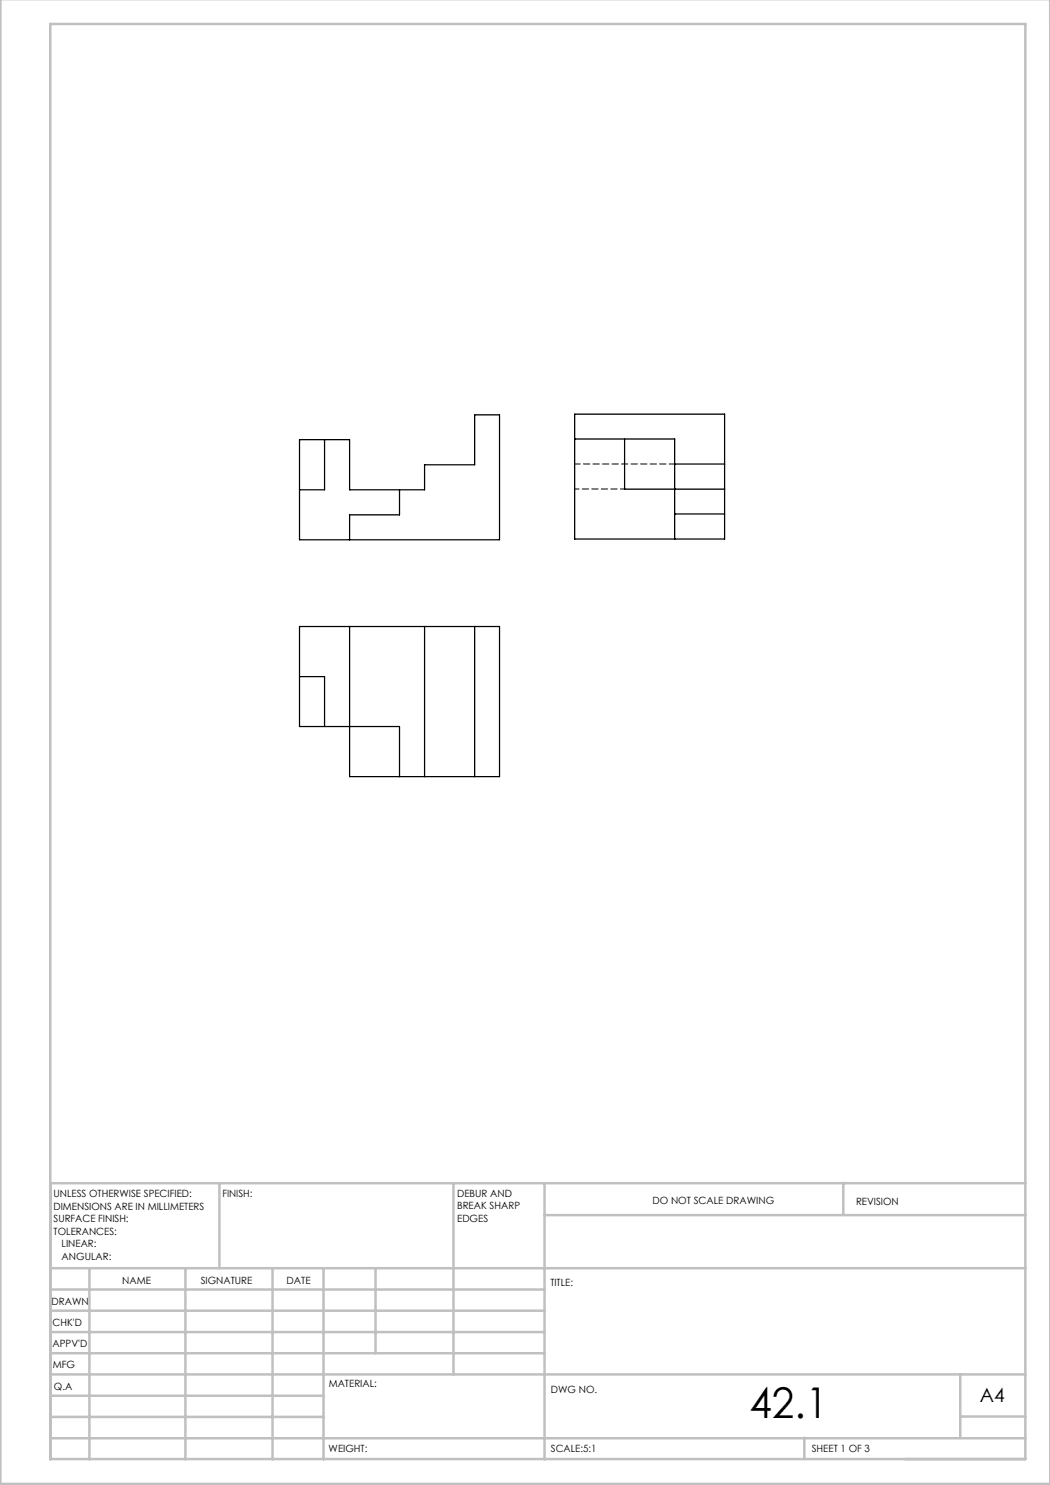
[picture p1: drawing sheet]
<svg xmlns="http://www.w3.org/2000/svg" width="210mm" height="297mm" viewBox="0 0 210 297" stroke-linecap="round" stroke-linejoin="round" font-family="sans-serif">
<defs><g id="words">
<text font-size="8.5" x="149.9" y="283.5">42.1</text>
<text font-size="3.9" x="196" y="280.4">A4</text>
<g font-size="2">
<text x="10.7" y="239.5">UNLESS OTHERWISE SPECIFIED:</text>
<text x="44.5" y="239.5">FINISH:</text>
<text x="91.4" y="239.4">DEBUR AND</text>
<text x="10.7" y="242">DIMENSIONS ARE IN MILLIMETERS</text>
<text x="10.7" y="244.5">SURFACE FINISH:</text>
<text x="91.4" y="241.9">BREAK SHARP</text>
<text x="91.4" y="244.4">EDGES</text>
<text x="130.5" y="240.8">DO NOT SCALE DRAWING</text>
<text x="171.2" y="241">REVISION</text>
<text x="10.7" y="247">TOLERANCES:</text>
<text x="12.3" y="249.5">LINEAR:</text>
<text x="12.3" y="252">ANGULAR:</text>
<text x="24.4" y="256.9">NAME</text>
<text x="40.1" y="256.8">SIGNATURE</text>
<text x="57.3" y="256.8">DATE</text>
<text x="110.1" y="257.1">TITLE:</text>
<text x="10.3" y="260.9">DRAWN</text>
<text x="10.5" y="269.3">APPV'D</text>
<text x="10.5" y="265.2">CHK'D</text>
<text x="10.6" y="273.6">MFG</text>
<text x="10.8" y="278">Q.A</text>
<text x="65.8" y="277.4">MATERIAL:</text>
<text x="110.2" y="278.5">DWG NO.</text>
<text x="65.7" y="290.4">WEIGHT:</text>
<text x="110.2" y="290.5">SCALE:5:1</text>
<text x="162.4" y="290.4">SHEET 1 OF 3</text>
</g>
</g></defs>
<g fill="none" stroke="#c0c0c0" stroke-width=".5">
<path d="M.1 -.1v296.9h209.9v-296.9M10.1 4.8h195v287h-195zM43.9 236.6v17M90.7 236.6v38.3M108.9 236.6v55.3M168.7 236.6v6.3M205.1 236.6h-195v55.3M10.1 253.6h195M10.1 257.9h98.8M17.9 253.6v38.3M37.1 253.6v38.3M54.5 253.6v38.3"/>
<path d="M64.7 253.6v38.3M75.1 253.6v17M108.9 243h96.2M10.1 270.6h98.8M10.1 266.4h98.8M10.1 262.1h98.8M10.1 279.1h54.6M10.1 274.9h195M192.1 274.8v12.7M10.1 287.7h195M10.1 283.4h54.6M160.9 287.5v4.3"/>
<path d="M192.1 283.3h13"/>
</g>
<path d="M59.9 87.9h10v10.1h15v-5h10v-10h5v24.9h-40zM64.9 87.9v10.1h-5M79.9 98v5h-10v4.9M114.9 87.8h20v20M114.9 82.8h30v25h-30zM124.9 87.8v10h20M134.9 92.8h10M134.9 102.8h10M59.9 135.3h5v10M69.9 125.3v30h30v-30h-40v20h20v10M84.9 125.3v30M94.9 125.3v30" fill="none" stroke="#000" stroke-width=".25"/>
<path d="M114.9 97.8h10" fill="none" stroke="#000" stroke-width=".2" stroke-dasharray="1.3 .6" stroke-dashoffset=".4"/>
<path d="M134.9 92.8h-20" fill="none" stroke="#000" stroke-width=".2" stroke-dasharray="1.3 .6" stroke-dashoffset=".2"/>
<use href="#words"/>
</svg>
